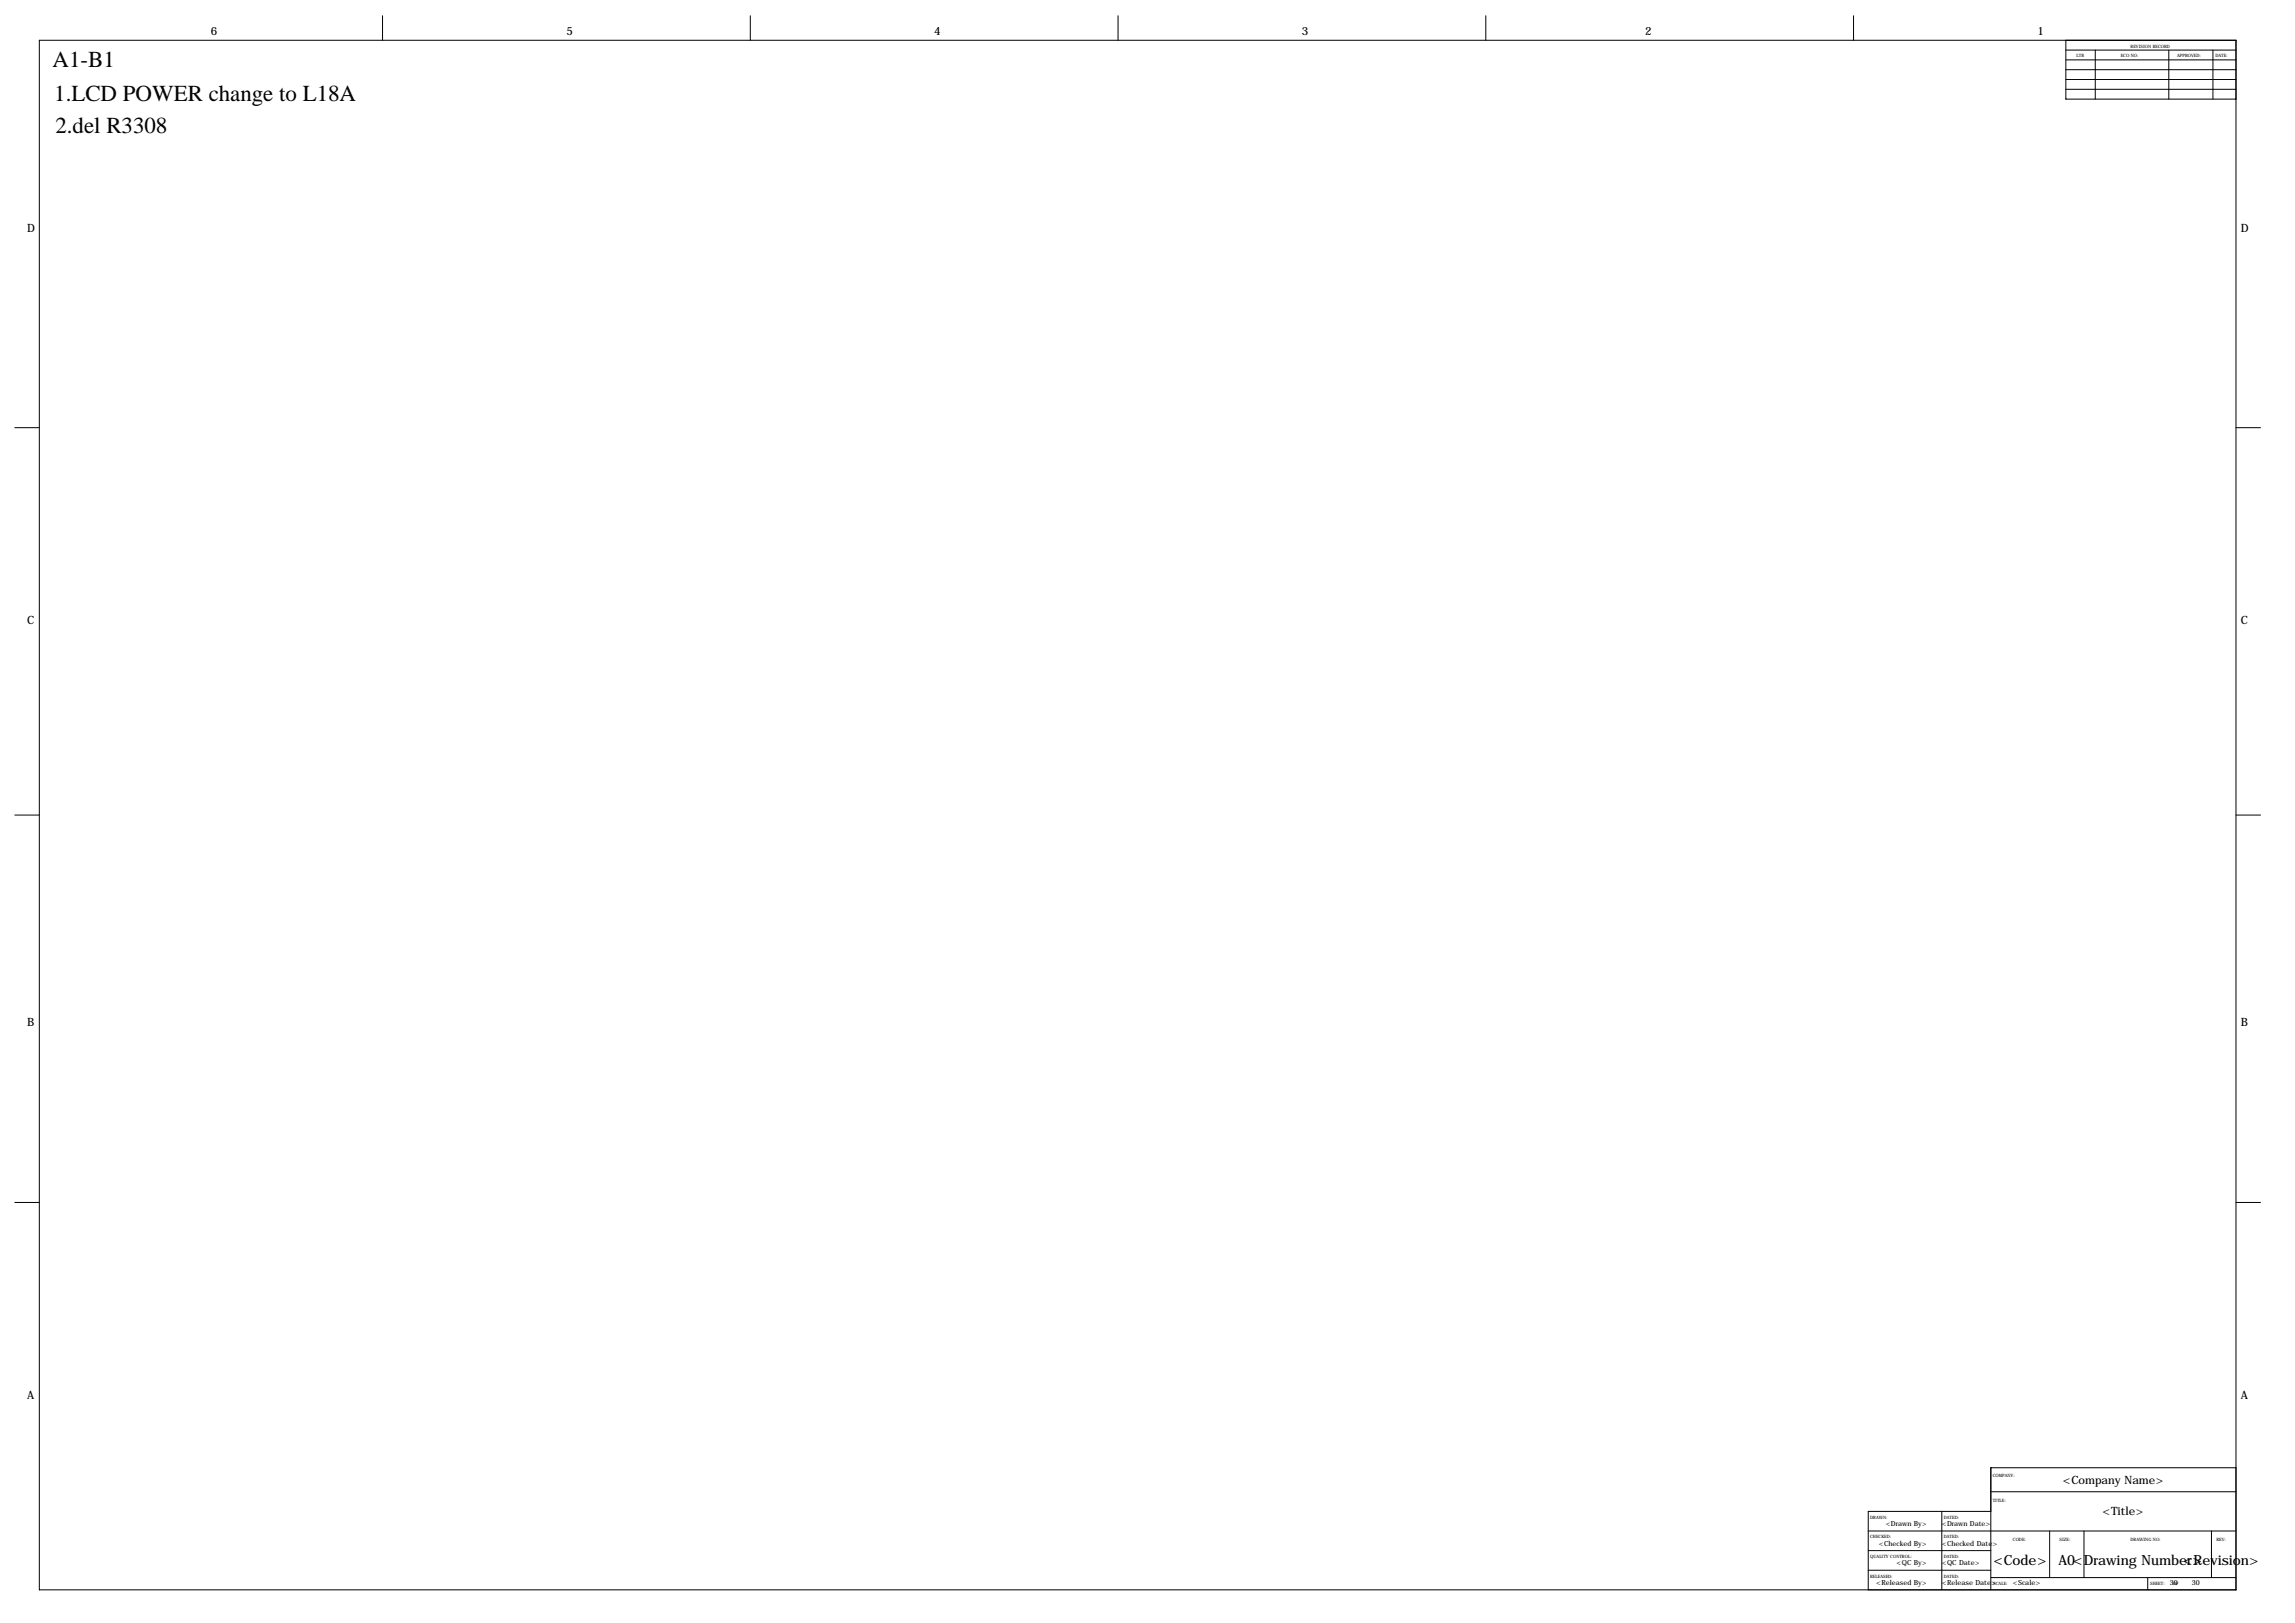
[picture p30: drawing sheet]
<svg xmlns="http://www.w3.org/2000/svg" width="1189mm" height="841mm" viewBox="0 0 1189 841" stroke-linecap="round" stroke-linejoin="round" font-family="sans-serif">
<defs><g id="words">
<g font-size="11.9">
<text x="27" y="35">A1-B1</text>
<text x="28" y="52">1.LCD POWER change to L18A</text>
<text x="29" y="69">2.del R3308</text>
</g>
<g font-size="7.3">
<text x="1033" y="811">&lt;Code&gt;</text>
<text x="1066" y="811">A0&lt;Drawing Number&gt;</text>
<text x="1131" y="811">&lt;Revision&gt;</text>
</g>
<g font-size="5.9">
<text x="109" y="18">6</text>
<text x="293" y="18">5</text>
<text x="484" y="18">4</text>
<text x="674" y="18">3</text>
<text x="852" y="18">2</text>
<text x="1055" y="18">1</text>
<text x="14" y="120">D</text>
<text x="1161" y="120">D</text>
<text x="14" y="323">C</text>
<text x="1161" y="323">C</text>
<text x="14" y="531">B</text>
<text x="1161" y="531">B</text>
<text x="14" y="724">A</text>
<text x="1161" y="724">A</text>
<text x="1069" y="768">&lt;Company Name&gt;</text>
<text x="1089" y="785">&lt;Title&gt;</text>
</g>
<g font-size="3.6">
<text x="977" y="790">&lt;Drawn By&gt;</text>
<text x="1006" y="790">&lt;Drawn Date&gt;</text>
<text x="973" y="801">&lt;Checked By&gt;</text>
<text x="1006" y="801">&lt;Checked Date&gt;</text>
<text x="982" y="811">&lt;QC By&gt;</text>
<text x="1006" y="811">&lt;QC Date&gt;</text>
<text x="972" y="821">&lt;Released By&gt;</text>
<text x="1006" y="821">&lt;Release Date&gt;</text>
<text x="1043" y="821">&lt;Scale&gt;</text>
<text x="1124" y="821">30</text>
<text x="1135" y="821">30</text>
</g>
<g font-size="2.3">
<text x="1076" y="30">LTR</text>
<text x="1099" y="30">ECO NO:</text>
<text x="1104" y="25">REVISION RECORD</text>
<text x="1128" y="30">APPROVED:</text>
<text x="1148" y="30">DATE:</text>
<text x="1032" y="765">COMPANY:</text>
<text x="1032" y="778">TITLE:</text>
<text x="969" y="787">DRAWN:</text>
<text x="1007" y="787">DATED:</text>
<text x="969" y="797">CHECKED:</text>
<text x="1007" y="797">DATED:</text>
<text x="1043" y="798">CODE:</text>
<text x="1067" y="798">SIZE:</text>
<text x="1104" y="798">DRAWING NO:</text>
<text x="1148" y="798">REV:</text>
<text x="969" y="807">QUALITY CONTROL:</text>
<text x="1007" y="807">DATED:</text>
<text x="969" y="817">RELEASED:</text>
<text x="1007" y="817">DATED:</text>
<text x="1033" y="821">SCALE:</text>
<text x="1114" y="821">SHEET:</text>
<text x="1126" y="821">OF</text>
</g>
</g></defs>
<g fill="none" stroke="#000" stroke-width=".52">
<path d="M198 8v13M389 8v13M579 8v13M770 8v13M960 8v13M20 21h1138v802h-1138zM1070 21v30h88M1070 36h88M1070 26h88M1070 31h88M1085 26v25M1123 26v25"/>
<path d="M1146 26v25M1070 41h88M1070 46h88M8 222h12M1158 222h13M8 422h12M1158 422h13M8 623h12M1158 623h13M1031 773h127M1158 760h-127v63M968 793h190"/>
<path d="M1006 783v40M1031 783h-63v40M1062 793v24M1080 793v24M1146 793v24M968 803h63M968 813h63M1031 817h127M1113 817v6"/>
</g>
<use href="#words"/>
</svg>
